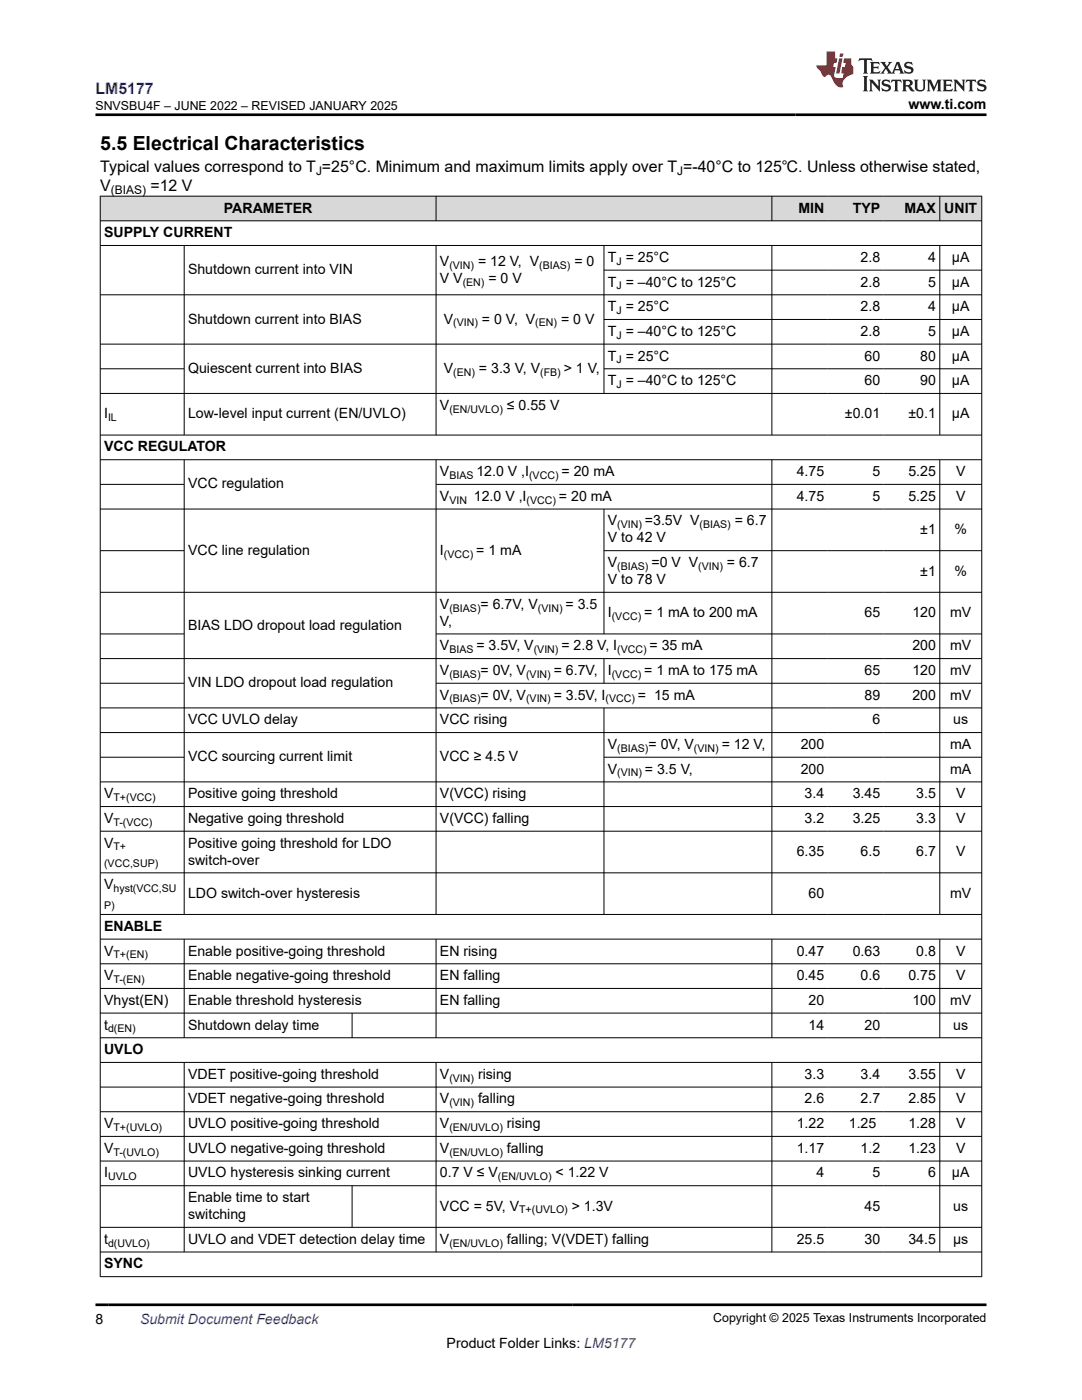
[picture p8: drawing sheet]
<svg xmlns="http://www.w3.org/2000/svg" width="216mm" height="279mm" viewBox="0 0 216 279" stroke-linecap="round" stroke-linejoin="round" font-family="sans-serif">
<defs><g id="words">
<text font-size="3.9" x="20" y="29.9">5.5 Electrical Characteristics</text>
<text font-size="3.2" fill="#00f" x="19.1" y="18.7">LM5177</text>
<g font-size="3.2">
<text x="20" y="34.3">Typical values correspond to T =25°C. Minimum and maximum limits apply over T =-40°C to 125℃. Unless otherwise stated,</text>
<text x="20" y="38.1">V</text>
<text x="30" y="38.1">=12 V</text>
</g>
<g font-size="2.8">
<text x="181.3" y="21.8">www.ti.com</text>
<text x="20.8" y="47.3">SUPPLY CURRENT</text>
<text x="44.7" y="42.4">PARAMETER</text>
<text x="159.3" y="42.4">MIN</text>
<text x="170.2" y="42.4">TYP</text>
<text x="180.5" y="42.4">MAX</text>
<text x="188.4" y="42.4">UNIT</text>
<text x="87.8" y="53">V</text>
<text x="95.4" y="53">= 12 V, V</text>
<text x="114.6" y="53">= 0</text>
<text x="121.3" y="52.3">T = 25°C</text>
<text x="171.7" y="52.3">2.8</text>
<text x="185.2" y="52.3">4</text>
<text x="190" y="52.3">µA</text>
<text x="37.5" y="54.7">Shutdown current into VIN</text>
<text x="87.8" y="56.4">V V</text>
<text x="97.5" y="56.4">= 0 V</text>
<text x="121.3" y="57.2">T = –40°C to 125°C</text>
<text x="171.7" y="57.2">2.8</text>
<text x="185.2" y="57.2">5</text>
<text x="190" y="57.2">µA</text>
<text x="37.5" y="64.6">Shutdown current into BIAS</text>
<text x="88.6" y="64.6">V</text>
<text x="96.2" y="64.6">= 0 V, V</text>
<text x="111.9" y="64.6">= 0 V</text>
<text x="121.3" y="62.1">T = 25°C</text>
<text x="171.7" y="62.1">2.8</text>
<text x="185.2" y="62.1">4</text>
<text x="190" y="62.1">µA</text>
<text x="121.3" y="67">T = –40°C to 125°C</text>
<text x="121.3" y="72">T = 25°C</text>
<text x="171.7" y="67">2.8</text>
<text x="172.5" y="72">60</text>
<text x="183.6" y="72">80</text>
<text x="185.2" y="67">5</text>
<text x="190" y="67">µA</text>
<text x="190" y="72">µA</text>
<text x="37.5" y="74.4">Quiescent current into BIAS</text>
<text x="88.6" y="74.4">V</text>
<text x="95.6" y="74.4">= 3.3 V, V</text>
<text x="112.5" y="74.4">&gt; 1 V,</text>
<text x="121.3" y="76.9">T = –40°C to 125°C</text>
<text x="172.5" y="76.9">60</text>
<text x="183.6" y="76.9">90</text>
<text x="190" y="76.9">µA</text>
<text x="20.8" y="83.5">I</text>
<text x="37.5" y="83.5">Low-level input current (EN/UVLO)</text>
<text x="87.8" y="81.8">V</text>
<text x="101.1" y="81.8">≤ 0.55 V</text>
<text x="168.6" y="83.5">±0.01</text>
<text x="181.3" y="83.5">±0.1</text>
<text x="190" y="83.5">µA</text>
<text x="20.8" y="90.1">VCC REGULATOR</text>
<text x="87.8" y="95">V</text>
<text x="95.1" y="95">12.0 V ,I</text>
<text x="112" y="95">= 20 mA</text>
<text x="159" y="95">4.75</text>
<text x="174.1" y="95">5</text>
<text x="181.3" y="95">5.25</text>
<text x="190.8" y="95">V</text>
<text x="37.5" y="97.5">VCC regulation</text>
<text x="87.8" y="99.9">V</text>
<text x="94.6" y="99.9">12.0 V ,I</text>
<text x="111.5" y="99.9">= 20 mA</text>
<text x="159" y="99.9">4.75</text>
<text x="174.1" y="99.9">5</text>
<text x="181.3" y="99.9">5.25</text>
<text x="190.8" y="99.9">V</text>
<text x="121.3" y="104.9">V</text>
<text x="128.7" y="104.9">=3.5V V</text>
<text x="146.6" y="104.9">= 6.7</text>
<text x="183.6" y="106.6">±1</text>
<text x="190.5" y="106.6">%</text>
<text x="37.5" y="110.7">VCC line regulation</text>
<text x="87.8" y="110.7">I</text>
<text x="95" y="110.7">= 1 mA</text>
<text x="121.3" y="108.3">V to 42 V</text>
<text x="121.3" y="113.2">V</text>
<text x="130" y="113.2">=0 V V</text>
<text x="145" y="113.2">= 6.7</text>
<text x="121.3" y="116.6">V to 78 V</text>
<text x="183.6" y="114.9">±1</text>
<text x="190.5" y="114.9">%</text>
<text x="37.5" y="125.6">BIAS LDO dropout load regulation</text>
<text x="87.8" y="121.5">V</text>
<text x="87.8" y="124.9">V,</text>
<text x="95.9" y="121.5">= 6.7V, V</text>
<text x="112.8" y="121.5">= 3.5</text>
<text x="121.3" y="123.2">I</text>
<text x="128.5" y="123.2">= 1 mA to 200 mA</text>
<text x="172.5" y="123.2">65</text>
<text x="182" y="123.2">120</text>
<text x="189.6" y="123.2">mV</text>
<text x="87.8" y="129.8">V</text>
<text x="95.1" y="129.8">= 3.5V, V</text>
<text x="112" y="129.8">= 2.8 V, I</text>
<text x="129.6" y="129.8">= 35 mA</text>
<text x="182" y="129.8">200</text>
<text x="189.6" y="129.8">mV</text>
<text x="37.5" y="137.2">VIN LDO dropout load regulation</text>
<text x="87.8" y="134.7">V</text>
<text x="95.9" y="134.7">= 0V, V</text>
<text x="110.5" y="134.7">= 6.7V,</text>
<text x="121.3" y="134.7">I</text>
<text x="128.5" y="134.7">= 1 mA to 175 mA</text>
<text x="172.5" y="134.7">65</text>
<text x="182" y="134.7">120</text>
<text x="189.6" y="134.7">mV</text>
<text x="87.8" y="139.6">V</text>
<text x="95.9" y="139.6">= 0V, V</text>
<text x="110.5" y="139.6">= 3.5V, I</text>
<text x="127.3" y="139.6">= 15 mA</text>
<text x="172.5" y="139.6">89</text>
<text x="182" y="139.6">200</text>
<text x="189.6" y="139.6">mV</text>
<text x="37.5" y="144.6">VCC UVLO delay</text>
<text x="87.8" y="144.6">VCC rising</text>
<text x="121.3" y="149.5">V</text>
<text x="129.4" y="149.5">= 0V, V</text>
<text x="144" y="149.5">= 12 V,</text>
<text x="159.8" y="149.5">200</text>
<text x="174.1" y="144.6">6</text>
<text x="189.6" y="149.5">mA</text>
<text x="190.2" y="144.6">us</text>
<text x="37.5" y="151.9">VCC sourcing current limit</text>
<text x="87.8" y="151.9">VCC ≥ 4.5 V</text>
<text x="121.3" y="154.4">V</text>
<text x="128.7" y="154.4">= 3.5 V,</text>
<text x="159.8" y="154.4">200</text>
<text x="189.6" y="154.4">mA</text>
<text x="20.8" y="159.3">V</text>
<text x="37.5" y="159.3">Positive going threshold</text>
<text x="87.8" y="159.3">V(VCC) rising</text>
<text x="160.6" y="159.3">3.4</text>
<text x="170.2" y="159.3">3.45</text>
<text x="182.8" y="159.3">3.5</text>
<text x="190.8" y="159.3">V</text>
<text x="20.8" y="164.2">V</text>
<text x="37.5" y="164.2">Negative going threshold</text>
<text x="87.8" y="164.2">V(VCC) falling</text>
<text x="160.6" y="164.2">3.2</text>
<text x="170.2" y="164.2">3.25</text>
<text x="182.8" y="164.2">3.3</text>
<text x="190.8" y="164.2">V</text>
<text x="20.8" y="169.2">V</text>
<text x="37.5" y="169.2">Positive going threshold for LDO</text>
<text x="37.5" y="172.5">switch-over</text>
<text x="159" y="170.9">6.35</text>
<text x="171.7" y="170.9">6.5</text>
<text x="182.8" y="170.9">6.7</text>
<text x="190.8" y="170.9">V</text>
<text x="20.8" y="177.5">V</text>
<text x="37.5" y="179.2">LDO switch-over hysteresis</text>
<text x="161.3" y="179.2">60</text>
<text x="189.6" y="179.2">mV</text>
<text x="20.8" y="185.8">ENABLE</text>
<text x="20.8" y="190.7">V</text>
<text x="37.5" y="190.7">Enable positive-going threshold</text>
<text x="87.8" y="190.7">EN rising</text>
<text x="159" y="190.7">0.47</text>
<text x="170.2" y="190.7">0.63</text>
<text x="182.8" y="190.7">0.8</text>
<text x="190.8" y="190.7">V</text>
<text x="20.8" y="195.6">V</text>
<text x="37.5" y="195.6">Enable negative-going threshold</text>
<text x="87.8" y="195.6">EN falling</text>
<text x="159" y="195.6">0.45</text>
<text x="171.7" y="195.6">0.6</text>
<text x="181.3" y="195.6">0.75</text>
<text x="190.8" y="195.6">V</text>
<text x="20.8" y="200.5">Vhyst(EN)</text>
<text x="37.5" y="200.5">Enable threshold hysteresis</text>
<text x="87.8" y="200.5">EN falling</text>
<text x="161.3" y="200.5">20</text>
<text x="182" y="200.5">100</text>
<text x="189.6" y="200.5">mV</text>
<text x="20.8" y="205.5">t</text>
<text x="37.5" y="205.5">Shutdown delay time</text>
<text x="161.3" y="205.5">14</text>
<text x="172.5" y="205.5">20</text>
<text x="190.2" y="205.5">us</text>
<text x="20.8" y="210.4">UVLO</text>
<text x="37.5" y="215.3">VDET positive-going threshold</text>
<text x="87.8" y="215.3">V</text>
<text x="95.4" y="215.3">rising</text>
<text x="160.6" y="215.3">3.3</text>
<text x="171.7" y="215.3">3.4</text>
<text x="181.3" y="215.3">3.55</text>
<text x="190.8" y="215.3">V</text>
<text x="37.5" y="220.2">VDET negative-going threshold</text>
<text x="87.8" y="220.2">V</text>
<text x="95.4" y="220.2">falling</text>
<text x="160.6" y="220.2">2.6</text>
<text x="171.7" y="220.2">2.7</text>
<text x="181.3" y="220.2">2.85</text>
<text x="190.8" y="220.2">V</text>
<text x="20.8" y="225.1">V</text>
<text x="37.5" y="225.1">UVLO positive-going threshold</text>
<text x="87.8" y="225.1">V</text>
<text x="101.1" y="225.1">rising</text>
<text x="159" y="225.1">1.22</text>
<text x="169.4" y="225.1">1.25</text>
<text x="181.3" y="225.1">1.28</text>
<text x="190.8" y="225.1">V</text>
<text x="20.8" y="230.1">V</text>
<text x="37.5" y="230.1">UVLO negative-going threshold</text>
<text x="87.8" y="230.1">V</text>
<text x="101.1" y="230.1">falling</text>
<text x="159" y="230.1">1.17</text>
<text x="171.7" y="230.1">1.2</text>
<text x="181.3" y="230.1">1.23</text>
<text x="190.8" y="230.1">V</text>
<text x="20.8" y="235">I</text>
<text x="37.5" y="235">UVLO hysteresis sinking current</text>
<text x="37.5" y="239.9">Enable time to start</text>
<text x="87.8" y="235">0.7 V ≤ V</text>
<text x="110.9" y="235">&lt; 1.22 V</text>
<text x="162.9" y="235">4</text>
<text x="174.1" y="235">5</text>
<text x="185.2" y="235">6</text>
<text x="190" y="235">µA</text>
<text x="37.5" y="243.3">switching</text>
<text x="87.8" y="241.6">VCC = 5V, V</text>
<text x="114.1" y="241.6">&gt; 1.3V</text>
<text x="172.5" y="241.6">45</text>
<text x="190.2" y="241.6">us</text>
<text x="20.8" y="248.2">t</text>
<text x="37.5" y="248.2">UVLO and VDET detection delay time</text>
<text x="87.8" y="248.2">V</text>
<text x="101.1" y="248.2">falling; V(VDET) falling</text>
<text x="159" y="248.2">25.5</text>
<text x="172.5" y="248.2">30</text>
<text x="181.3" y="248.2">34.5</text>
<text x="190.2" y="248.2">µs</text>
<text x="20.8" y="253.1">SYNC</text>
<text x="19.1" y="264.2">8</text>
<text x="89.1" y="269">Product Folder Links: LM5177</text>
</g>
<text font-size="2.8" fill="#00f" x="27.9" y="264.2">Submit Document Feedback</text>
<g font-size="2.5">
<text x="19.1" y="21.9">SNVSBU4F – JUNE 2022 – REVISED JANUARY 2025</text>
<text x="142.3" y="263.9">Copyright © 2025 Texas Instruments Incorporated</text>
</g>
<g font-size="2.4">
<text x="63.1" y="34.9">J</text>
<text x="135.1" y="34.9">J</text>
<text x="22.1" y="38.7">(BIAS)</text>
</g>
<g font-size="2.1">
<text x="89.7" y="53.6">(VIN)</text>
<text x="107.6" y="53.6">(BIAS)</text>
<text x="123" y="52.8">J</text>
<text x="92.3" y="57">(EN)</text>
<text x="123" y="57.8">J</text>
<text x="90.4" y="65.1">(VIN)</text>
<text x="106.8" y="65.1">(EN)</text>
<text x="123" y="62.7">J</text>
<text x="123" y="67.6">J</text>
<text x="90.4" y="75">(EN)</text>
<text x="107.8" y="75">(FB)</text>
<text x="123" y="72.5">J</text>
<text x="123" y="77.4">J</text>
<text x="89.7" y="82.4">(EN/UVLO)</text>
<text x="21.6" y="84.1">IL</text>
<text x="89.7" y="95.6">BIAS</text>
<text x="105.6" y="95.6">(VCC)</text>
<text x="89.7" y="100.5">VIN</text>
<text x="105.1" y="100.5">(VCC)</text>
<text x="123.2" y="105.4">(VIN)</text>
<text x="139.6" y="105.4">(BIAS)</text>
<text x="88.6" y="111.3">(VCC)</text>
<text x="123.2" y="113.7">(BIAS)</text>
<text x="139.3" y="113.7">(VIN)</text>
<text x="89.7" y="122">(BIAS)</text>
<text x="107.3" y="122">(VIN)</text>
<text x="122.1" y="123.7">(VCC)</text>
<text x="89.7" y="130.4">BIAS</text>
<text x="106.5" y="130.4">(VIN)</text>
<text x="123.1" y="130.4">(VCC)</text>
<text x="89.7" y="135.3">(BIAS)</text>
<text x="105" y="135.3">(VIN)</text>
<text x="122.1" y="135.3">(VCC)</text>
<text x="89.7" y="140.2">(BIAS)</text>
<text x="105" y="140.2">(VIN)</text>
<text x="120.8" y="140.2">(VCC)</text>
<text x="123.2" y="150">(BIAS)</text>
<text x="123.2" y="155">(VIN)</text>
<text x="138.5" y="150">(VIN)</text>
<text x="22.6" y="159.9">T+(VCC)</text>
<text x="22.6" y="164.8">T-(VCC)</text>
<text x="20.8" y="173.1">(VCC,SUP)</text>
<text x="22.6" y="169.7">T+</text>
<text x="22.6" y="178">hyst(VCC,SU</text>
<text x="20.8" y="181.4">P)</text>
<text x="22.6" y="191.3">T+(EN)</text>
<text x="22.6" y="196.2">T-(EN)</text>
<text x="21.6" y="206">d(EN)</text>
<text x="89.7" y="215.9">(VIN)</text>
<text x="89.7" y="220.8">(VIN)</text>
<text x="22.6" y="225.7">T+(UVLO)</text>
<text x="89.7" y="225.7">(EN/UVLO)</text>
<text x="22.6" y="230.6">T-(UVLO)</text>
<text x="89.7" y="230.6">(EN/UVLO)</text>
<text x="21.6" y="235.6">UVLO</text>
<text x="99.4" y="235.6">(EN/UVLO)</text>
<text x="103.6" y="242.2">T+(UVLO)</text>
<text x="21.6" y="248.8">d(UVLO)</text>
<text x="89.7" y="248.8">(EN/UVLO)</text>
</g>
</g></defs>
<g fill="#d8d8d8">
<path d="M20 39.1h175.9v5h-175.9z" fill-rule="evenodd"/>
<path d="M20.1 39.2h66.8v4.8h-66.8z" fill-rule="evenodd"/>
<path d="M87.1 39.2h66.9v4.8h-66.9z" fill-rule="evenodd"/>
<path d="M154.1 39.2h11.1v4.8h-11.1z" fill-rule="evenodd"/>
<path d="M165.2 39.2h11.2v4.8h-11.2z" fill-rule="evenodd"/>
<path d="M176.4 39.2h11.1v4.8h-11.1z" fill-rule="evenodd"/>
<path d="M187.6 39.2h8.2v4.8h-8.2z" fill-rule="evenodd"/>
</g>
<g fill="none" stroke="#000" stroke-width=".2">
<path d="M19.9 39.1h176.1M20 39.1v215.7M87 39.1v5M154 39.1v5M187.5 39.1v5M195.9 39.1v215.7M19.9 44.1h176.1M19.9 49h176.1M19.9 58.8h176.1M36.8 49v37.9M87 49v37.9M120.5 49v29.6"/>
<path d="M120.5 53.9h75.5M154 49v37.9M187.5 49v37.9M19.9 68.7h176.1M19.9 73.6h16.9M19.9 78.5h176.1M120.5 63.8h75.5M120.5 73.6h75.5M19.9 86.8h176.1M19.9 91.7h176.1M19.9 96.7h16.9M36.8 91.7v90.9"/>
<path d="M87 91.7v90.9M87 96.7h109M154 91.7v90.9M187.5 91.7v90.9M19.9 101.6h176.1M19.9 109.9h16.9M19.9 118.2h176.1M120.5 101.6v25M120.5 109.9h75.5M19.9 126.5h16.9M19.9 131.4h176.1M19.9 136.4h16.9"/>
<path d="M87 126.5h109M87 136.4h109M120.5 131.4v5M19.9 141.3h176.1M19.9 146.2h176.1M19.9 151.1h16.9M19.9 156h176.1M120.5 141.3v41.3M120.5 151.1h75.5M19.9 161h176.1M19.9 165.9h176.1M19.9 174.2h176.1"/>
<path d="M19.9 182.5h176.1M19.9 187.4h176.1M19.9 192.3h176.1M19.9 197.3h176.1M36.8 187.4v19.8M87 187.4v19.8M154 187.4v19.8M187.5 187.4v19.8M19.9 202.2h176.1M19.9 207.1h176.1M19.9 212h176.1M19.9 216.9h176.1"/>
<path d="M36.8 212v37.9M70.3 202.2v5M87 212v37.9M154 212v37.9M187.5 212v37.9M19.9 221.9h176.1M19.9 226.8h176.1M19.9 231.7h176.1M19.9 236.6h176.1M70.3 236.6v8.4M19.9 244.9h176.1M19.9 249.9h176.1"/>
<path d="M19.9 254.8h176.1"/>
</g>
<path d="M171.5 11.6l-.2 .6 .5-.2h.6v.1v2.2l-.2 .4h1l-.2-.4v-2.2v-.1h.5l.6 .2-.2-.6zM173.6 12.4l.2 .3v1.6l-.2 .4h1.9l.1-.6a1.08 1.08 0 0 1-1.3 .2v-.7h.6l.4 .2v-.7l-.4 .2h-.6v-.5l.2-.2a1 1 0 0 1 1 .3l-.1-.5zM175.7 12.4l.9 1.1-1 1.2h.9l-.2-.2 .5-.8 .4 .8-.2 .2h1.6l-.2-.2 .2-.5h.9l.1 .5-.1 .2h.9l-.2-.4-.8-1.9h-.5l-.9 2.1-.9-1.1 .9-1h-.8l.2 .2-.4 .6-.4-.6 .2-.2zM179 12.8l.4 1h-.7zM180.7 12.5a.65 .65 0 0 0-.2 .7 .65 .65 0 0 0 .6 .5l.6 .1 .1 .3a.79 .79 0 0 1-.7 .4 .79 .79 0 0 1-.7-.5l.1 .7 .2-.1a.93 .93 0 0 0 1.1 0 .93 .93 0 0 0 .4-.9 1.46 1.46 0 0 0-1.2-.6l-.1-.3a1.09 1.09 0 0 1 1.2 .2l-.2-.6-.1 .1-.5-.2zM172.2 15.2l.2 .4v2.2l-.2 .4h1l-.2-.4v-2.2l.2-.4zM173.4 15.9l.2 .4v1.5l-.2 .4h.8l-.3-.4 .1-1.3 1.6 1.8v-2l.2-.4h-.7l.1 .2 .1 1.1-1.2-1.3zM176.2 16a.65 .65 0 0 0-.2 .8 .65 .65 0 0 0 .6 .4l.6 .2 .1 .2a.79 .79 0 0 1-.7 .4 .79 .79 0 0 1-.7-.5l.1 .7 .2-.1a.93 .93 0 0 0 1.1 .1 .93 .93 0 0 0 .4-1 1.46 1.46 0 0 0-1.2-.5l-.1-.4a1.09 1.09 0 0 1 1.2 .2l-.1-.6-.2 .1-.5-.1zM177.9 15.9l-.1 .6a.63 .63 0 0 1 .8-.3v1.6l-.3 .4h1l-.2-.4v-1.6a.66 .66 0 0 1 .8 .3l-.1-.6zM180 15.9l.2 .4v1.5l-.2 .4h1l-.2-.2-.1-.7h.5l.1 .2a.79 .79 0 0 0 1.2 .6l-1-.9a.61 .61 0 0 0 .6-.6 .61 .61 0 0 0-.5-.7zM180.8 16.2h.1a.47 .47 0 0 1 .5 .1 .47 .47 0 0 1 .1 .5l-.1 .1-.7 .1zM182.3 15.9l.2 .2a2.27 2.27 0 0 0 .4 2 1.04 1.04 0 0 0 1.7-.7v-1.3l.2-.2h-.8l.2 .4v1.1a.6 .6 0 0 1-.6 .6 .6 .6 0 0 1-.6-.6v-1.1l.3-.4zM184.9 15.9l.2 .4v1.5l-.2 .4h.8l-.3-.4v-1.4l.9 1.9 .9-1.9v1.4l-.3 .4h1l-.2-.4v-1.5l.2-.4h-.8l-.7 1.5-.6-1.5zM188.1 15.9l.2 .4v1.5l-.2 .4h1.9l.1-.6a1.09 1.09 0 0 1-1.3 .2v-.7h.6l.4 .2v-.6l-.4 .2h-.6v-.6l.2-.1a1.01 1.01 0 0 1 1 .3l-.1-.6zM190.2 15.9l.3 .4v1.5l-.3 .4h.8l-.2-.4v-1.3l1.6 1.8v-2l.2-.4h-.7l.2 .2v1.1l-1.2-1.3zM192.8 15.9l-.1 .6a.63 .63 0 0 1 .8-.3v1.6l-.3 .4h1l-.2-.4v-1.6a.66 .66 0 0 1 .8 .3l-.1-.6zM195.2 16a.65 .65 0 0 0-.2 .8 .65 .65 0 0 0 .6 .4l.6 .2 .2 .2a.79 .79 0 0 1-.7 .4 .79 .79 0 0 1-.7-.5l.1 .7 .2-.1a.93 .93 0 0 0 1 .1 .93 .93 0 0 0 .5-1 1.46 1.46 0 0 0-1.3-.5v-.4a1.09 1.09 0 0 1 1.2 .2l-.2-.6-.2 .1-.5-.1z" fill="#231f20"/>
<path d="M164.9 10.3v2.7h-2l.1 .4 .8 1a.95 .95 0 0 0 1 .9 .59 .59 0 0 1 .5-.4 .59 .59 0 0 1 .5 .3l.4 .8a1.59 1.59 0 0 0 2.1 1.4 1.61 1.61 0 0 1 1-2.3l1-.3-.1-1.5a1.59 1.59 0 0 1-.3-1.7h-1.5l-.2 .9h.6l-.2 .9h-.5l-.2 .9v.3l.4 .1-.1 .9h-.7a.73 .73 0 0 1-1-.7l.3-1.5h-.5l.1-.9h.5l.2-.9h-.5v-1.3zM167.4 11.6l-.6 3.1h.7l.6-3.1zM167.6 10.7l-.1 .6h.7l.1-.6z" fill="#ed1c24"/>
<path d="M19.1 22.9h177.8M19.1 260.4h177.8" fill="none" stroke="#000" stroke-width=".53"/>
<use href="#words"/>
</svg>
